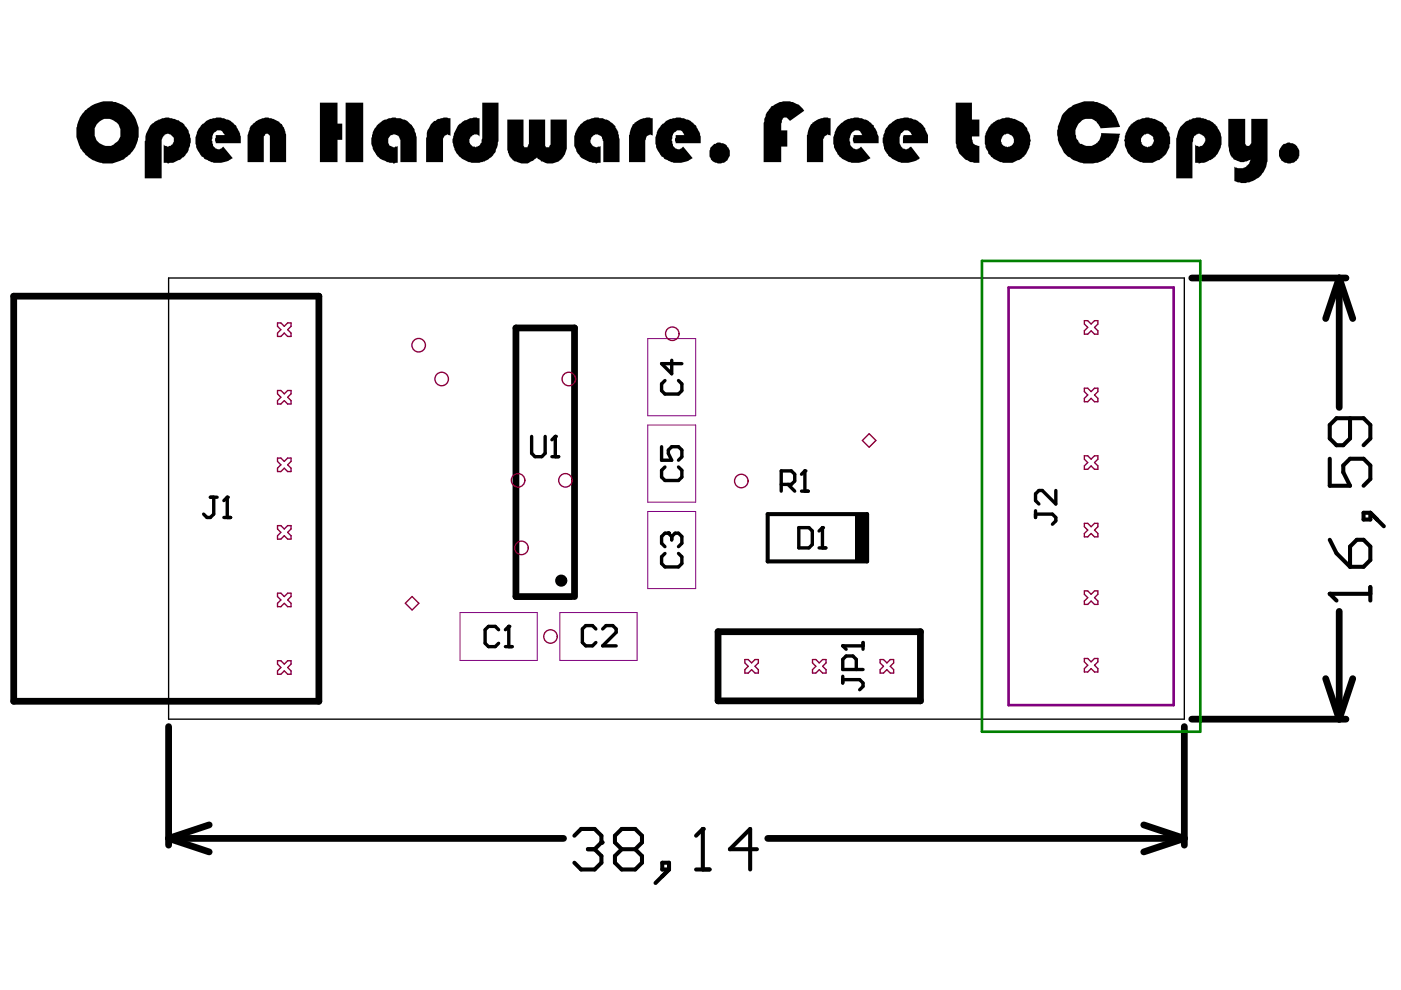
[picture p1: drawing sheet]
<svg xmlns="http://www.w3.org/2000/svg" width="297mm" height="210mm" viewBox="0 0 297 210" stroke-linecap="round" stroke-linejoin="round" font-family="sans-serif">
<path d="M35.7 58.9h215.4v93.6h-215.4z" fill="none" stroke="#000" stroke-width=".29"/>
<g fill="none" stroke="#000" stroke-width="1.4">
<path d="M252.7 58.9h32.7M283.9 58.9l2.9 8.6M283.9 58.9l-2.8 8.6M283.9 58.9v27.5M2.9 62.8h64.7v85.9h-64.7zM121.2 126.5h-11.8v-57h12.4v57M152.2 133.9h42.9v14.7h-42.9zM283.9 129.6v22.9M35.7 154.1v25.1M251.1 154.1v25.1M252.7 152.5h32.7M281.1 143.9l2.8 8.6"/>
<path d="M286.8 143.9l-2.9 8.6M35.7 177.8l8.7 2.8M35.7 177.8h83.8M44.4 174.9l-8.7 2.9M162.8 177.8h88.3M242.5 174.9l8.6 2.9M251.1 177.8l-8.6 2.8"/>
<circle cx="119" cy="123.1" r=".56"/>
</g>
<g fill="#000">
<path d="M31.8 26.6l.3-.2a5.5 5.5 0 0 1 3.8-1.5l.1 .2a5.4 5.4 0 0 1 3 1.3l.1 .2a4.5 4.5 0 0 1-.4 6.8 4.4 4.4 0 0 1-3.7 1.1h-.3v-3.9v.2a1.37 1.37 0 0 0 1.7-.1 1.37 1.37 0 0 0 .3-1.6 1.07 1.07 0 0 0-1.9-.3l-.4 .4-.1 .4v8.2h-3.6v-7.9l.1-.1a4.6 4.6 0 0 1 1-3.2zM42.6 26.6a5 5 0 0 1 4.3-1.7l.3 .2a3.6 3.6 0 0 1 2.6 1.4l.2 .1a6.1 6.1 0 0 1 1.1 3.8h-5.4l-.1-.5 .1-1.3h1.9a1.26 1.26 0 0 0-1.3-1h-.1a1.54 1.54 0 0 0-1.2 1.8l-.1 .2 .1 .5a1.31 1.31 0 0 0 1.7 1.4l.6-.4 2 2.4a5 5 0 0 1-6.9-.7 4.9 4.9 0 0 1 .2-6.2zM53.2 26.6l.3-.1a4.1 4.1 0 0 1 5.7-.6l.6 .5 .4 .7 .5 1.4v5.9h-3.5v-5.2a.61 .61 0 0 0-.3-.8 .61 .61 0 0 0-.8 .4l-.2 .1v5.5h-3.4v-5.2a2.52 2.52 0 0 1 .4-1.7zM79.9 26.6l.5-.4a2.41 2.41 0 0 1 1.8-1 2.81 2.81 0 0 1 2.1-.1 4.5 4.5 0 0 1 3.6 2.4l.4 1.6v5.3h-3.4v-4.3a1.33 1.33 0 0 0-1-1.5 1.33 1.33 0 0 0-1.6 .9 1.34 1.34 0 0 0 1.4 1.7v-.1l.6-.2v3.6l-.7 .2h-.3v-.2a4.6 4.6 0 0 1-4.4-5.7 4.3 4.3 0 0 1 1-2.2zM91.3 26.4l.5-.5a4.3 4.3 0 0 1 3.7-.8v3.7h-.1a.58 .58 0 0 0-1 0h-.2l-.3 .6v5h-3.6v-5.2l.2-.1a3.1 3.1 0 0 1 .7-2.5zM97.1 26.6l.7-.5a4.2 4.2 0 0 1 3.9-1v3.8a1.26 1.26 0 0 0-2.1 .4 1.26 1.26 0 0 0 1.1 1.8l.1 .1 .2-.1a1.24 1.24 0 0 0 1.1-1.5l.1-.2v-7.6h3.5v8.1a6.6 6.6 0 0 1-1.2 3l-.2 .3a4.9 4.9 0 0 1-5.4 .9 4.9 4.9 0 0 1-3-4.6l.2-.3a4.2 4.2 0 0 1 .8-2.3zM107.6 25.3h3.4v5.1a.58 .58 0 0 0 0 .6 .58 .58 0 0 0 .6 .2h.3l.2-.7v-5.2h3.5v5.1a.58 .58 0 0 0 0 .6 .58 .58 0 0 0 .6 .2h.2l.3-.6v-5.3h3.5v5.6a3.5 3.5 0 0 1-3.8 3.8l-1.7-.5-.8-.8-.5 .3a3.3 3.3 0 0 1-4 .5h-.3a3.8 3.8 0 0 1-1.5-3.6zM123 26.4a5.2 5.2 0 0 1 6.2-.8 3.6 3.6 0 0 1 1.6 1.9l.3 .6 .3 1.4v4.9h-3.5v-4.5l-.1-.1a1.29 1.29 0 0 0-2-1.1 1.29 1.29 0 0 0 0 2.2l.5 .3 1-.3v3.6a5.2 5.2 0 0 1-5.1-2.4v-.3a4.1 4.1 0 0 1-.5-2.6 5.6 5.6 0 0 1 1.3-2.8zM134.2 26.4a4.3 4.3 0 0 1 4.2-1.3v3.7l-.4-.2v-.1l-.3 .1a1.38 1.38 0 0 0-.9 1.5v4.3h-3.4v-5.8zM140.1 26.6a5 5 0 0 1 4.2-1.7l.4 .2a3.6 3.6 0 0 1 2.6 1.4l.3 .1a6.1 6.1 0 0 1 1 3.8h-5.3l-.2-.5 .2-1.3h1.8a1.26 1.26 0 0 0-1.3-1h-.1a1.54 1.54 0 0 0-1.2 1.8l-.1 .2 .1 .5a1.31 1.31 0 0 0 1.8 1.4l.5-.4 2 2.4a5 5 0 0 1-6.8-.7 4.9 4.9 0 0 1 .1-6.2zM150.6 31.4l.5-.6a1.86 1.86 0 0 1 1.9-.4 2.1 2.1 0 0 1 1.7 1.5 2.26 2.26 0 0 1-.8 2.3 2.26 2.26 0 0 1-2.5 .2 2.19 2.19 0 0 1-.8-2.7zM163.3 22.8a4.8 4.8 0 0 1 6.9 .3l.3 .4-3 2.1a1.09 1.09 0 0 0-1.4-.5l-.3 .4-.2 .7v1.4h1.3v3.5h-1.3v3.3h-3.7v-8.3l.1-.3a4.9 4.9 0 0 1 1.3-3z"/>
<path d="M171.9 26.4a4.3 4.3 0 0 1 4.2-1.3v3.7l-.6-.3-.4 .3a1.21 1.21 0 0 0-.6 1.3v4.3h-3.4v-5.8zM177.5 26.9a4.9 4.9 0 0 1 7.6-.4l.3 .6a4.1 4.1 0 0 1 .9 2.5v.8h-5.3l-.2-.5 .2-1.3h1.8a1.28 1.28 0 0 0-1.4-1 1.49 1.49 0 0 0-1.1 1.5l-.2 .3v.5l.2 .2a1.27 1.27 0 0 0 .5 1.3 1.27 1.27 0 0 0 1.5 0l.3-.3 2 2.4a4.9 4.9 0 0 1-7.9-3v-1.4l.3-1zM188.3 26.6a5 5 0 0 1 6-1.1 4.5 4.5 0 0 1 2.5 4.1v.8h-5.4v-1.3l.2-.5h1.7a1.21 1.21 0 0 0-1-.9 1.21 1.21 0 0 0-1.3 .7 2.7 2.7 0 0 0 .4 3.1l.9 .2 .9-.6 1.8 2.4a4.9 4.9 0 0 1-7-1l-.1-.3a4.1 4.1 0 0 1-.3-4.1l.1-.6zM202.6 21.8h3.5v3.5h1.5v3.6h-1.5l.1 1.2a1.38 1.38 0 0 0 1.4 .8v3.6h-.1a4.3 4.3 0 0 1-4.2-2.1l-.5-1.2-.2-.8zM225.4 24.1a6.8 6.8 0 0 1 11.2 .7l.9 2.1-4.2 .3v-.1a2.83 2.83 0 0 0-3.6-1.8 3 3 0 0 0-.8 4.9v.2a4.3 4.3 0 0 0 2.6 .5l.2-.1a2.81 2.81 0 0 0 1.8-2.6l4 .2a8.5 8.5 0 0 1-2.6 5 7 7 0 0 1-6.9 .7l-.4-.2-.7-.5a3.5 3.5 0 0 1-1.9-2.2 5.8 5.8 0 0 1-.1-5.9zM250.2 26.9l.6-.5a3.8 3.8 0 0 1 1.9-1.2 3.2 3.2 0 0 1 2.7 0 4.5 4.5 0 0 1 3.6 4.9 4.8 4.8 0 0 1-2.3 3.8h-.3l-1.1 .6-1 .2-.2-.2h-.7v-3.9v.2a1.28 1.28 0 0 0 2-.7 1.22 1.22 0 0 0-.7-1.6 .94 .94 0 0 0-1.3 .3h-.1l-.3 .6-.2 .8v7.6h-3.4v-8.4l.4-1.6zM260.4 25.2h3.6v4.9a.75 .75 0 0 0 .9 .8l.4-.5v-5.2h3.4v8.6a5.1 5.1 0 0 1-7 4.6v-3a2.26 2.26 0 0 0 3.5-1.6 2.84 2.84 0 0 1-4.3-1l-.5-1.9zM271.8 30.9l.2-.3a2.2 2.2 0 0 1 3.1 .6 2.2 2.2 0 0 1-.6 3.1 2.2 2.2 0 0 1-3-.6 2.42 2.42 0 0 1 .3-2.8z"/>
<path d="M20.5 26.4a2.95 2.95 0 0 0 2.3 4.5 2.76 2.76 0 0 0 2.6-3.8 2.73 2.73 0 0 0-2.2-1.9 2.78 2.78 0 0 0-2.7 1.2zM18.1 23.3a6.8 6.8 0 0 1 9.9 .6 6.6 6.6 0 0 1-3 10.4 6.6 6.6 0 0 1-8.8-6.2v-.2a4.2 4.2 0 0 1 .6-2.6l.1-.4z"/>
<path d="M73.3 21.8h3.7v12.6h-3.7zM67.8 21.8h3.8v4.4h1v3.4h-1v4.8h-3.8z"/>
<path d="M212.5 28.9a1.37 1.37 0 0 0 .8 2.2 1.37 1.37 0 0 0 1.7-1.6 1.48 1.48 0 0 0-2-1zM210.1 26.4a5.7 5.7 0 0 1 3.9-1.5l.2 .2a4.2 4.2 0 0 1 2.3 .8l1.2 1.2 .6 1.3a4.8 4.8 0 0 1-1.5 5 4.8 4.8 0 0 1-5.3 .7 4.2 4.2 0 0 1-2.6-3.3l-.1-.3v-1.3a5.6 5.6 0 0 1 1.3-2.8z"/>
<path d="M242.1 29.1v.1a1.35 1.35 0 0 0 .6 1.8 1.35 1.35 0 0 0 1.8-.6v-.2a1.28 1.28 0 0 0-.2-1.4 1.28 1.28 0 0 0-1.4-.3h-.3zM239.8 26.4a5.7 5.7 0 0 1 3.8-1.5l.2 .2a6.1 6.1 0 0 1 3 1.3 5.4 5.4 0 0 1 1.3 4.1l-.2 .1a3.6 3.6 0 0 1-1.4 2.6 2.52 2.52 0 0 1-1.6 1l-.3 .2a4.7 4.7 0 0 1-6.1-4.3l-.2-.3 .2-.6a5.6 5.6 0 0 1 1.3-2.8z"/>
<circle cx="117.7" cy="92.5" r=".36"/>
<circle cx="170.6" cy="99.8" r=".36"/>
<circle cx="48.2" cy="105.4" r=".36"/>
<circle cx="141.7" cy="113" r=".36"/>
<circle cx="174.4" cy="111.9" r=".36"/>
<circle cx="107.9" cy="132.8" r=".36"/>
<circle cx="178.7" cy="136.9" r=".36"/>
<circle cx="281.9" cy="125.9" r=".43"/>
<circle cx="127.5" cy="178.6" r=".43"/>
<circle cx="149" cy="175.8" r=".43"/>
</g>
<g fill="none" stroke="#000" stroke-width=".86">
<path d="M281.9 97.3v5.7h4.3l-1.4-2.9v-1.4l1.4-1.4h2.9l1.4 1.4v2.9l-1.4 1.4M286.2 88.7v4.3l-1.4 1.4h-1.4l-1.5-1.4v-2.9l1.5-1.4h5.7l1.4 1.4v2.9l-1.4 1.4M162.8 109h21v10h-21zM281.9 114.4l1.5 2.9 2.8 2.9M286.2 115.9l1.5-1.5h1.4l1.4 1.5v2.8l-1.4 1.5h-2.9zM289.1 108.7h1.4v1.5h-1.4zM290.5 108.7l2.9 2.9M290.5 124.5v2.8M290.5 125.9h-8.6l1.5 1.4M121.8 177.2l1.4-1.4h2.9l1.4 1.4v1.4l-1.4 1.5M147.6 177.2l1.4-1.4v8.6M124.6 180.1h1.5"/>
<path d="M126.1 180.1l1.4 1.4v1.4l-1.4 1.5h-2.9l-1.4-1.5M131.8 180.1l-1.4-1.5v-1.4l1.4-1.4h2.9l1.4 1.4v1.4l-1.4 1.5M131.8 180.1h2.9M131.8 180.1l-1.4 1.4v1.4l1.4 1.5h2.9l1.4-1.5v-1.4l-1.4-1.4M140.4 182.9h1.4v1.5h-1.4zM141.8 184.4l-2.8 2.8M147.6 184.4h2.8M160.5 180.1h-5.7l4.2-4.3v8.6"/>
</g>
<path d="M181.3 109h2.5v10h-2.5z" fill-rule="evenodd" fill="#000"/>
<path d="M208.2 55.3h46.3v99.8h-46.3z" fill="none" stroke="#008000" stroke-width=".56"/>
<path d="M213.8 61h35v88.5h-35z" fill="none" stroke="#800080" stroke-width=".56"/>
<g fill="none" stroke="#000" stroke-width=".72">
<path d="M142.4 76.4v2.9l-2.1-2.2h4.3M112.7 92.5v3.6l.7 .7h1.5l.7-.7v-3.6M117 96.8h1.5M117 93.2l.7-.7v4.3M140.3 94.7v2.9h2.1l-.7-1.5v-.7l.7-.7h1.5l.7 .7v1.5l-.7 .7M141 80.7l-.7 .7v1.4l.7 .7h2.9l.7-.7v-1.4l-.7-.7M141 99l-.7 .7v1.5l.7 .7h2.9l.7-.7v-1.5l-.7-.7M44.6 105.4h1.4M45.3 105.4v3.6l-.7 .7h-.7l-.7-.7M47.5 109.7h1.4M47.5 106.1l.7-.7v4.3M141 117.3l-.7 .8v1.4l.7 .7h2.9l.7-.7v-1.4l-.7-.8"/>
<path d="M142.4 113.8l-.7-.8h-.7l-.7 .8v1.4l.7 .7M142.4 113.8l.7-.8h.8l.7 .8v1.4l-.7 .7M142.4 113.8v.7M165.6 102.7h2.2l.7-.7v-1.4l-.7-.8h-2.2v4.3M167.1 102.7l1.4 1.4M169.4 111.9h2.1l.7 .7v2.9l-.7 .7h-2.1zM169.9 100.6l.7-.8v4.3M169.9 104.1h1.5M173.7 116.2h1.4M173.7 112.6l.7-.7v4.3M219.6 108.3v1.4M219.6 109h3.5l.8 .7v.7l-.8 .8"/>
<path d="M223.9 104v2.9l-2.9-2.9h-.7l-.7 .7v1.4l.7 .8M105.7 133.5l-.7-.7h-1.4l-.7 .7v2.9l.7 .7h1.4l.7-.7M107.2 137.1h1.4M107.2 133.5l.7-.7v4.3M126.3 133.4l-.7-.8h-1.4l-.7 .8v2.8l.7 .7h1.4l.7-.7M127.8 133.4l.7-.8h1.4l.7 .8v.7l-2.8 2.8h2.8M183 136.9h-4.3l.7 .8M183 136.2v1.5M178.7 143.4v1.4M178.7 144.1h3.6l.7 .7v.7l-.7 .7M181.5 142v-2.2l-.7-.7h-1.4l-.7 .7v2.2h4.3"/>
</g>
<path d="M137.3 71.8h10.2v16.3h-10.2zM137.3 90.1h10.2v16.4h-10.2zM137.3 108.4h10.2v16.4h-10.2zM97.5 129.9h16.4v10.1h-16.4zM118.7 129.9h16.4v10.1h-16.4z" fill="none" stroke="#800080" stroke-width=".21"/>
<g fill="none" stroke="#8d0034" stroke-width=".29">
<path d="M58.8 68.5h.8l.7 .7 .7-.7h.7v.7l-.7 .7 .7 .7v.7h-.7l-.7-.7-.7 .7h-.8v-.7l.8-.7-.8-.7zM229.9 68h.7l.7 .7 .8-.7h.7v.7l-.7 .7 .7 .7v.8h-.7l-.8-.8-.7 .8h-.7v-.8l.7-.7-.7-.7zM58.8 82.8h.8l.7 .7 .7-.7h.7v.7l-.7 .7 .7 .7v.8h-.7l-.7-.8-.7 .8h-.8v-.8l.8-.7-.8-.7zM58.8 97.1h.8l.7 .7 .7-.7h.7v.7l-.7 .7 .7 .8v.7h-.7l-.7-.7-.7 .7h-.8v-.7l.8-.8-.8-.7zM182.8 93.4l1.5-1.4 1.4 1.4-1.4 1.4zM229.9 82.3h.7l.7 .7 .8-.7h.7v.7l-.7 .7 .7 .8v.7h-.7l-.8-.7-.7 .7h-.7v-.7l.7-.8-.7-.7zM229.9 96.6h.7l.7 .8 .8-.8h.7v.8l-.7 .7 .7 .7v.7h-.7l-.8-.7-.7 .7h-.7v-.7l.7-.7-.7-.7zM58.8 111.4h.8l.7 .8 .7-.8h.7v.8l-.7 .7 .7 .7v.7h-.7l-.7-.7-.7 .7h-.8v-.7l.8-.7-.8-.7zM229.9 111h.7l.7 .7 .8-.7h.7v.7l-.7 .7 .7 .7v.7h-.7l-.8-.7-.7 .7h-.7v-.7l.7-.7-.7-.7zM58.8 125.8h.8l.7 .7 .7-.7h.7v.7l-.7 .7 .7 .7v.7h-.7l-.7-.7-.7 .7h-.8v-.7l.8-.7-.8-.7zM85.9 127.9l1.5-1.4 1.4 1.4-1.4 1.4zM157.9 139.8h.7l.8 .8 .7-.8h.7v.8l-.7 .7 .7 .7v.7h-.7l-.7-.7-.8 .7h-.7v-.7l.7-.7-.7-.7z"/>
<path d="M172.3 139.8h.7l.7 .8 .7-.8h.7v.8l-.7 .7 .7 .7v.7h-.7l-.7-.7-.7 .7h-.7v-.7l.7-.7-.7-.7zM186.6 139.8h.7l.7 .8 .8-.8h.7v.8l-.7 .7 .7 .7v.7h-.7l-.8-.7-.7 .7h-.7v-.7l.7-.7-.7-.7zM229.9 139.6h.7l.7 .7 .8-.7h.7v.7l-.7 .7 .7 .8v.7h-.7l-.8-.7-.7 .7h-.7v-.7l.7-.8-.7-.7zM229.9 125.3h.7l.7 .7 .8-.7h.7v.7l-.7 .7 .7 .7v.8h-.7l-.8-.8-.7 .8h-.7v-.8l.7-.7-.7-.7zM58.8 140.1h.8l.7 .7 .7-.7h.7v.7l-.7 .7 .7 .7v.8h-.7l-.7-.8-.7 .8h-.8v-.8l.8-.7-.8-.7z"/>
<circle cx="88.8" cy="73.2" r="1.43"/>
<circle cx="142.5" cy="70.8" r="1.43"/>
<circle cx="93.6" cy="80.4" r="1.43"/>
<circle cx="120.6" cy="80.4" r="1.43"/>
<circle cx="109.8" cy="101.8" r="1.43"/>
<circle cx="110.6" cy="116.2" r="1.43"/>
<circle cx="119.9" cy="101.8" r="1.43"/>
<circle cx="157.2" cy="102" r="1.43"/>
<circle cx="116.7" cy="135" r="1.43"/>
</g>
</svg>
